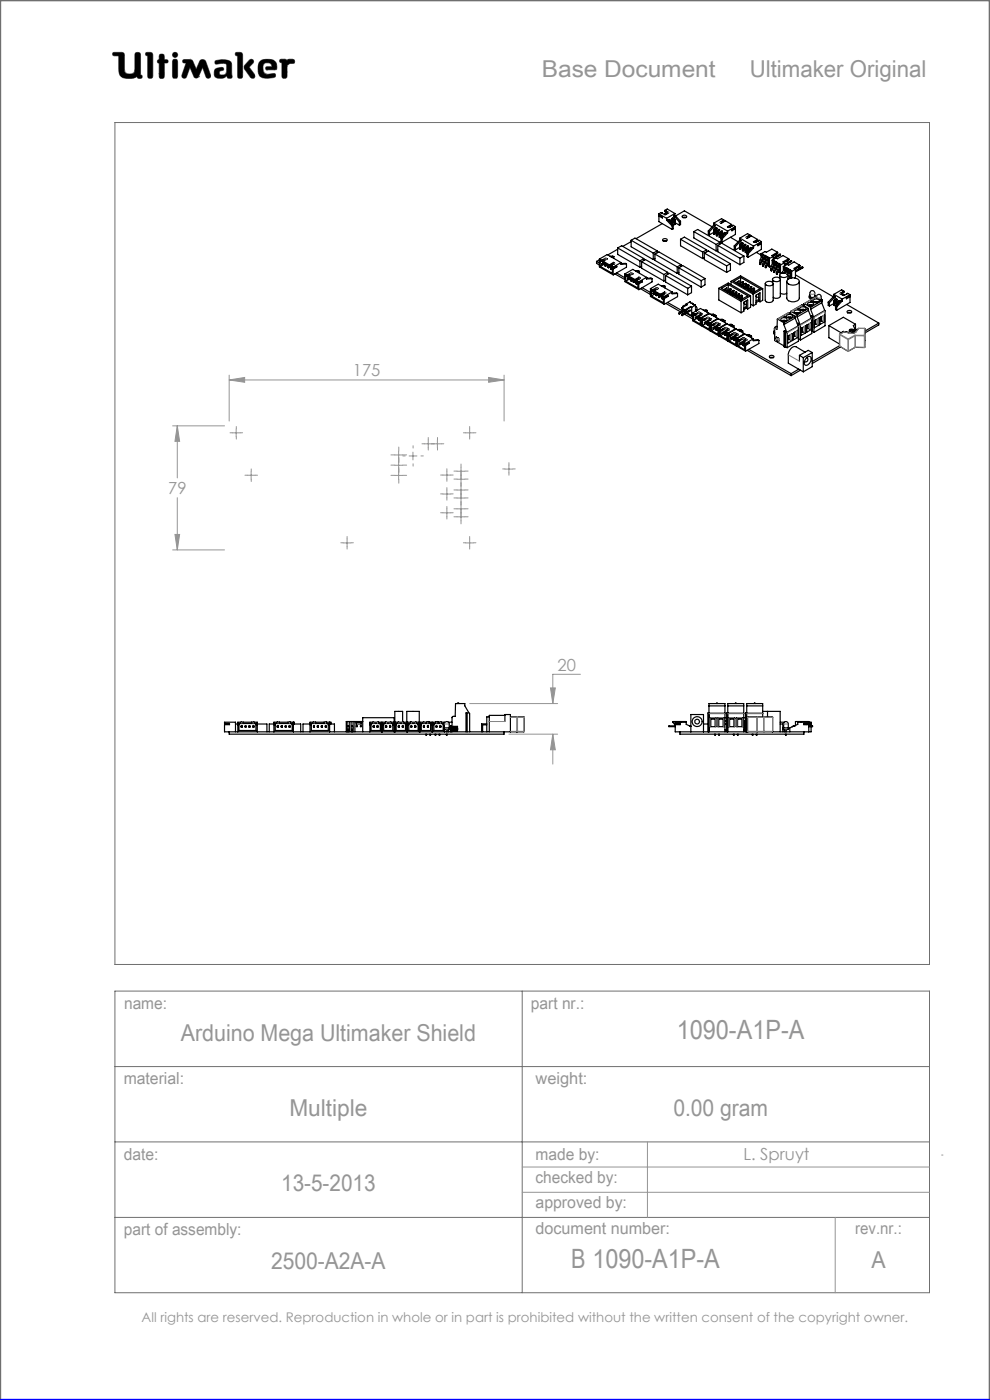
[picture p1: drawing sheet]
<svg xmlns="http://www.w3.org/2000/svg" width="210mm" height="297mm" viewBox="0 0 210 297" stroke-linecap="round" stroke-linejoin="round" font-family="sans-serif">
<defs><g id="words">
<g font-size="5.6" fill="#959595">
<text x="143.6" y="220.3">1090-A1P-A</text>
<text x="121.1" y="269.1">B 1090-A1P-A</text>
</g>
<g font-size="4.9" fill="#959595">
<text x="114.9" y="16.3">Base Document</text>
<text x="159" y="16.3">Ultimaker Original</text>
<text x="38.3" y="220.9">Arduino Mega Ultimaker Shield</text>
<text x="61.4" y="236.7">Multiple</text>
<text x="142.8" y="236.7">0.00 gram</text>
<text x="59.6" y="252.7">13-5-2013</text>
<text x="57.5" y="269.3">2500-A2A-A</text>
<text x="184.9" y="269.1">A</text>
</g>
<g font-size="3.5" fill="#959595">
<text x="74.9" y="79.8">175</text>
<text x="35.7" y="104.8">79</text>
<text x="118.3" y="142.3">20</text>
<text x="26.3" y="214.1">name:</text>
<text x="112.6" y="214">part nr.:</text>
<text x="26.2" y="229.9">material:</text>
<text x="113.6" y="229.9">weight:</text>
<text x="26.3" y="246">date:</text>
<text x="113.6" y="246">made by:</text>
<text x="113.6" y="251.1">checked by:</text>
<text x="157.7" y="246.2">L. Spruyt</text>
<text x="113.6" y="256.3">approved by:</text>
<text x="26.3" y="262">part of assembly:</text>
<text x="113.6" y="261.8">document number:</text>
<text x="181.4" y="261.9">rev.nr.:</text>
</g>
<text font-size="2.8" fill="#959595" x="30" y="280.4">All rights are reserved. Reproduction in whole or in part is prohibited without the written consent of the copyright owner.</text>
</g></defs>
<g fill="none" stroke="#6f6f6f" stroke-width=".21">
<path d="M24 11.1h1.9l.4 .3 .2 3.9a1.51 1.51 0 0 0 2 0l.2-4a.77 .77 0 0 1 1 0l.1 4.6 .3 .1a.39 .39 0 0 1-.3 .6l-.6-.1-.1-.3a3.8 3.8 0 0 1-3 .3l-.6-.5-.2-.6-.1-3.6h-1a.39 .39 0 0 1-.3-.2 .39 .39 0 0 1 .1-.5zM31 11.1l1.2 .1 .2 .4-.1 4.8a.6 .6 0 0 1-.6 .2 .6 .6 0 0 1-.4-.5v-4.3l-.4-.1zM33.8 12.7v-1.1a.6 .6 0 0 1 .7-.1 .6 .6 0 0 1 .4 .5v.7h.6a.37 .37 0 0 1 0 .6l-.6 .1-.1 3.1a.6 .6 0 0 1-.6 .1 .6 .6 0 0 1-.4-.5v-2.7M33.8 12.7h.1M33.8 13.4h.1M33.8 15.7h.1M33.8 12.7h-.3l-.1 .3v.2l.4 .2M36.7 11.3l.4-.2 .4 .2 .2 .3-.2 .4-.4 .2-.4-.2-.1-.4zM36.8 12.6h.7l.2 .5v3l-.2 .5h-.7l-.2-.5v-3zM38.9 12.7l1.4-.1 .4 .2 .9 1.9 .7-1.6a.73 .73 0 0 1 .7-.5 .73 .73 0 0 1 .7 .5l1 2.8-.1 .5a.53 .53 0 0 1-.5 .2 .53 .53 0 0 1-.4-.3l-.7-2-1 2.1-.4 .2-.4-.2-.9-2.1-.7 2a.54 .54 0 0 1-.5 .3 .54 .54 0 0 1-.5-.2v-.5l.9-2.5-.7-.2zM42.1 16.3h.1M45.6 12.9a3.7 3.7 0 0 1 3.4 .3l.1 .5 .1 2.7a.64 .64 0 0 1-1-.2l-.1-.1a1.93 1.93 0 0 1-2.5 .2 1.32 1.32 0 0 1 .4-1.8l1-.2 .3 .1 .1 .2v.3a.73 .73 0 0 0-.9 .8 .98 .98 0 0 0 1.4 0l.2-.6-.1-1.5a2.59 2.59 0 0 0-2 0l-.4-.2z"/>
<path d="M50 11.1l1.3 .1 .2 .4-.1 4.8a.57 .57 0 0 1-.6 .2 .57 .57 0 0 1-.4-.5v-4.3l-.4-.1zM52.9 12.8l.4-.2 .4 .1 .1 .4-1 1.1 1.2 1.6 .1 .5-.2 .3h-.4a5.9 5.9 0 0 1-1.7-2.2l.1-.6zM55 13.3a2.62 2.62 0 0 1 3.5-.1l.2 1.1-.1 .5h-2l-.2-.1v-.5l1.3-.1-.2-.5a1.24 1.24 0 0 0-1.6 .1l-.1 1.1 .2 .6 .8 .4 1.5-.2 .1 .1v.6a3.8 3.8 0 0 1-3.3-.1 3.2 3.2 0 0 1-.1-2.9zM56.6 14.8h.1M59.4 12.6h1.2l.3 .3a1.21 1.21 0 0 1 1.5-.2v.7l-.9 .1-.6 .4-.1 2.5a.6 .6 0 0 1-.6 .2 .6 .6 0 0 1-.4-.5v-2.8l-.5-.2zM24.4 26h172.8v178.6h-172.8zM24.4 210.3h172.8v63.9h-172.8zM110.8 210.3v63.9M24.4 226.3h172.8M24.4 242.2h172.8M24.4 258.3h172.8"/>
</g>
<path d="M0 297v-297h210v297" fill="none" stroke="#6f6f6f" stroke-width=".5"/>
<g fill="none" stroke="#959595" stroke-width=".21">
<path d="M48.6 79.6v9.7M106.9 79.6v9.7M36.6 90.3h11M37.6 90.3l.5 3.3h-1zM37.6 90.3v11.1M48.6 80.6h58.3M48.6 80.6l3.3-.5v1zM49.3 91.8h1.6M50.1 91v1.7M83.7 98.7h1.7M83.7 96.5h1.7M84.6 95.7v1.7"/>
<path d="M84.6 97.9v1.6M86.8 96.7h1.6M87.6 95.9v1.7M90 94.2h1.7M90.8 93.3v1.7M92 94.2h1.6M92.8 93.3v1.7M94.8 100v1.6M96.9 100h1.7M97.8 99.1v3.4M98.8 91.8h1.6M99.6 91v1.7"/>
<path d="M103.6 80.1l3.3 .5-3.3 .5zM107.1 99.5h1.7M108 98.7v1.6M36.6 116.7h11M37.1 113.4h1l-.5 3.3zM37.6 105.6v11.1M52.5 100.8h1.6M53.3 100v1.7M72.8 115.2h1.6M73.6 114.3v1.7M83.7 100.9h1.7M84.6 100v1.7"/>
<path d="M93.9 108.8h1.7M93.9 100.8h1.7M93.9 104.8h1.7M94.8 104v1.6M94.8 107.9v1.7M96.9 104h1.7M96.9 105.7h1.7M96.9 101.7h1.7M96.9 107.9h1.7M96.9 109.6h1.7M97.8 103.1v3.4M97.8 107.1v3.4"/>
<path d="M98.8 115.2h1.6M99.6 114.3v1.7M99.6 149.3h18.7M107.9 155.7h10.4M116.8 145.9h1l-.5 3.4zM117.3 155.7l.5 3.4h-1zM117.3 155.7v6.4M123.1 143h-5.8v6.3M110.8 247.6h86.4M110.8 252.9h86.4M137.3 242.2v16.1M177.2 258.3v15.9"/>
<path d="M199.7 245h.3"/>
</g>
<path d="M0 297h210" fill="none" stroke="#00f" stroke-width=".5"/>
<path d="M45.7 12.9l-.1 .5 .2 .2 1.2-.2 .9 .1 .2 .3-.1 1.4a.84 .84 0 0 1-.6 .7 .84 .84 0 0 1-.9-.3l.1-.4 .4-.2a.36 .36 0 0 0 .4-.4 .36 .36 0 0 0-.4-.3 1.23 1.23 0 0 0-1.6 1 1.07 1.07 0 0 0 .3 1.1 1.07 1.07 0 0 0 1.1 .2h.6l.3-.2a.28 .28 0 0 1 .4-.3 .28 .28 0 0 1 .2 .4 .57 .57 0 0 0 .6 .2 .57 .57 0 0 0 .3-.6l-.1-2.4a1.23 1.23 0 0 0-1.5-1zM50 11.1v.6l.4 .1v4.6l.3 .2h.5l.3-.3v-4.8l-.4-.4zM53 12.7l-1.2 1.3v.5l1.4 2 .6 .1 .2-.2v-.6l-1.2-1.6 1-.9v-.4l-.4-.3zM55.2 12.9a2.9 2.9 0 0 0 .1 3.4l.5 .2 1 .1 1.4-.2 .3-.2-.1-.5-.2-.1-1.4 .2-.6-.2-.3-.4-.1-.5a.99 .99 0 0 1 .7-1.3 .99 .99 0 0 1 1.2 .7l-1.2 .1-.2 .4 .3 .2h1.5a.51 .51 0 0 0 .6-.1 .51 .51 0 0 0 0-.6 1.62 1.62 0 0 0-2-1.5l-1.1 .1zM59.4 12.6l-.1 .6 .5 .1v3l.2 .3h.6l.3-.4v-2.3l.6-.4 .9-.1 .1-.5-.3-.3h-1l-.3 .3-.4-.3zM36.7 12.7l-.1 .3v3.4l.2 .2h.7l.2-.3v-3.4l-.2-.3zM36.6 11.6a.56 .56 0 0 0 1.1 0 .56 .56 0 0 0-1.1 0zM33.8 11.6v1.1l-.4 .2v.4l.4 .1v2.9l.2 .3h.5l.4-.4v-2.8l.7-.1 .1-.4-.3-.2h-.5v-.8l-.2-.4h-.6zM31 11.1l-.1 .6 .4 .1v4.5l.3 .3h.5l.3-.5v-4.7l-.4-.3zM38.8 12.7v.5l.7 .2-.9 2.5 .1 .6 .5 .1 .3-.2 .8-2.1 .9 2.1 .3 .2h.3l.3-.2 .9-2.1 .7 2.1 .6 .2 .4-.2v-.5l-1-2.8-.3-.4h-.7l-.3 .2-.8 1.8-.9-1.9-.4-.2zM24 11.2v.6h1.2v2.7a1.76 1.76 0 0 0 2.2 2.1h.9l.8-.4 .3 .4h.6l.2-.2-.1-.4-.3-.1v-4.4l-.4-.4h-.5l-.3 .4v3.4a.81 .81 0 0 1-1.1 .8h-.1a.86 .86 0 0 1-1-1.1l-.1-3.3-.4-.2z" fill-rule="evenodd" fill="#000"/>
<g fill="none" stroke="#959595" stroke-width=".21" stroke-dasharray="15.2 1.3 1.3 1.3">
<path d="M49.3 91.8h-.5M50.1 91v-.5M50.1 92.6v.5M51 91.8h.5M53.3 100v-.5M83.8 98.7h-.9M83.8 96.5h-.9M84.6 97.8v-.8M84.6 99.5v.8M84.6 95.7v-.9M84.6 97.3v.9M85.4 98.7h.9"/>
<path d="M85.4 96.5h.9M86 96.7h-.5M87.6 95.1v-.5M87.6 98.4v.5M89.3 96.7h.5M90 94.1h-.5M90.8 93.3v-.5M90.8 95v.5M91.7 94.1h.5M92 94.1h-.5M92.8 93.3v-.5M92.8 95v.5"/>
<path d="M93.6 94.1h.5M94.8 99.9v-.5M97 99.9h-.7M97.8 99.1v-.7M98.6 99.9h.7M98.8 91.8h-.5M99.6 91v-.5M99.6 92.6v.5M100.5 91.8h.5M107.1 99.5h-.5M108 98.6v-.5M108.8 99.5h.5"/>
<path d="M52.5 100.8h-.5M53.3 101.6v.5M54.1 100.8h.5M72.8 115.1h-.5M73.6 114.3v-.5M73.6 116v.5M74.5 115.1h.5M83.8 100.8h-.9M84.6 100v-.8M84.6 101.7v.8M85.4 100.8h.9M94 108.8h-.5"/>
<path d="M94 100.8h-.5M94 104.8h-.5M94.8 107.9v-.5M94.8 109.6v.5M94.8 101.6v.5M94.8 103.9v-.5M94.8 105.6v.5M95.6 108.8h.5M95.6 100.8h.5M95.6 104.8h.5M97 103.9h-.7M97 105.6h-.7"/>
<path d="M97 101.6h-.7M97 107.9h-.7M97 109.6h-.7M97.8 103.1v-.7M97.8 104.8v.6M97.8 104.8v-.7M97.8 106.5v.6M97.8 100.8v.6M97.8 100.8v-.7M97.8 102.5v.6M97.8 107.1v-.7M97.8 108.8v.6"/>
<path d="M97.8 108.8v-.7M97.8 110.5v.6M98.6 103.9h.7M98.6 105.6h.7M98.6 101.6h.7M98.6 107.9h.7M98.6 109.6h.7M98.8 115.1h-.5M99.6 114.3v-.5M99.6 116v.5M100.5 115.1h.5M108 100.3v.5"/>
</g>
<path d="M116.8 145.9h1l-.5 3.4zM117.3 155.7l.5 3.4h-1zM48.6 80.6l3.3-.5v1zM103.6 80.1l3.3 .5-3.3 .5zM37.6 90.3l.5 3.3h-1zM37.1 113.4h1l-.5 3.3z" fill="#959595"/>
<g fill="none" stroke="#000" stroke-width=".25">
<path d="M126.5 55.5v.4l.6 .3M126.5 55.5l.6 .3M127.1 55.4v1.2l3 1.7M127.1 55l1.7-1 2.9 1.7M127.1 55.1l-.6 .4M127.1 55l.5 .2M127.1 55v.2M127.1 55.4l.2 .1M127.1 55.2l.5 .3M127.3 55.5v1M127.3 56.5l2.6 1.5v-1l.2 .1M127.3 55.3l-.2 .1"/>
<path d="M127.5 55.4l-.2 .1M127.6 55.2v.3M127.7 55.2l.7-.4 .4 .1-.8 .5M127.7 55.2h-.1M127.7 55.2v.2M127.7 55.4l-.1 .1M127.7 56h.1M127.7 56l.1 .1M127.7 55.9l.1 .2M127.7 55.9h.2M127.7 56l.2 .1M127.8 56.1h.1"/>
<path d="M127.8 55.2v.2h-.1M127.9 55.9v.2M127.9 55.9l-.1 .1M128 55.4l1.3 .8M128 55.4v.3l1.3 .7M128 55.7l-.3 .2M128.2 55.8l-.3 .1M128.3 55.9l-.4 .2M128.3 56.4h.1M128.3 56.4h.2M128.3 56.2l.2 .1M128.3 56.3h.1"/>
<path d="M128.3 56.2v.2M128.4 56.4h.1M128.4 56.3v.1M128.4 55.9l-1.1 .6M128.5 56.3h-.1M128.5 56.3v.1M128.6 56.1l-.3 .1M128.7 55h-.3l-.6 .3M128.8 56.1l-.3 .2M128.9 56.2l-.4 .2M128.9 56.7h.1M128.9 56.7l.2 .1"/>
<path d="M128.9 56.5v.2M128.9 56.5l.2 .1M129 56.7l.1 .1M129 56.7h.1M129.1 56.6l.5-.3v.3l.5 .3M129.1 56.6v.2M129.1 56.6l-.1 .1M129.2 56.4l-.3 .1M129.3 56.2v.2M129.4 54.4h.8M129.5 57h.1M129.5 56.9v.1"/>
<path d="M129.5 56.9l.1 .1M129.5 57l.1 .1M129.6 57.1h.1M129.6 57v.1M129.6 56.5l-.5 .3M129.6 57h.1M129.8 56.7l-.3 .2M130 56.8l-.4 .2M130.1 56.7v.2M130.1 57.1v1.2M130.1 55.7l.3 .2-.8 .4 .5 .4M130.1 55.7l-.8 .5"/>
<path d="M130.1 55.7v.2M130.1 55.9l-.8 .5M130.1 55.9l.2 .1M130.2 54.4l-.6 .1M130.2 54.4v.4M130.2 55.9l-.5 .4M130.4 58.1l2.2 1.2M130.6 56.5h.1M130.6 56.5l-1 .6M130.6 56.5l.2 .2M130.8 57.9l1.8 1M130.8 56.7v-.3l-.7 .5"/>
<path d="M130.8 56.7l-.7 .4M131 52.6l.9-.5 4.7 2.8M131 52.6v1.4l4.7 2.7M131 52.9l-2.1 1.2M131 52.6l4.7 2.7M131.7 55.7l-1.6 1M131.7 55.7v.4l1.2-.1M131.7 55.9l1.2 .1M131.7 55.7h.1M131.8 55.7l-.1 .1M131.8 55.7v.2M132.6 58.5v1.3l2.9 1.7"/>
<path d="M132.6 58.1v.2l.4 .3M132.6 58.1l.5 .2M132.6 58.1l1.6-1 2.9 1.7M132.6 58.5l.2 .1M132.8 58.6v1.1M132.8 59.7l2.5 1.4v-1M132.8 58.4l-.2 .1M132.9 56v.7l-2.8 1.6M132.9 58.5l-.1 .1M133.1 58.3l.7-.4 .5 .2-.9 .5M133.1 58.3l-.1 .3M133.2 59.2h.1"/>
<path d="M133.2 59.1h.1M133.2 59v.2M133.2 59l.1 .1M133.2 59.1v.1M133.2 58.3v.2l-.2 .1M133.3 59.1v.1M133.3 59.1h-.1M133.4 58.6l1.3 .7M133.4 58.6v.2l1.3 .7M133.5 58.8l-.3 .2M133.6 58.9l-.3 .2M133.7 59.5h.1"/>
<path d="M133.7 59.4l.1 .1M133.7 59.3v.2M133.7 59.3l.2 .1M133.7 59.5l.2 .1M133.7 59l-.4 .2M133.8 59l-1 .7M133.8 59.5l.1 .1M133.8 59.5h.1M133.9 51v1.3l4.7 2.8M133.9 51l4.7 2.7M133.9 51l.8-.5 4.7 2.7M133.9 51.3l-1.8 1"/>
<path d="M133.9 59.4v.2M133.9 59.4l-.1 .1M134.1 58.2h.1M134.1 58.2l-.3-.1-.6 .4M134.1 59.2l-.4 .1M134.2 59.3l-.3 .1M134.3 59.8h.1M134.3 59.8l.1 .1M134.3 59.7v.1M134.3 59.7l.2 .1M134.3 59.8l.2 .1M134.3 59.3l-.4 .3"/>
<path d="M134.4 59.9h.1M134.5 59.8l-.1 .1M134.5 59.8v.1M134.7 59.5l-.4 .2M134.7 59.3v.2M134.8 57.5l.6-.1 .2 .2M135 59.5v.2l.5 .3M135 59.5l.5 .3M135 59.6l-.5 .3M135 59.5l-.5 .3M135.1 59.5h-.1M135.2 59.9l-.3 .1"/>
<path d="M135.4 59.9l-.3 .2M135.5 59.8v.2M135.5 58.8l.3 .2-.7 .5M135.5 58.8l-.8 .5M135.5 58.8v.2M135.5 59l-.8 .5M135.5 59l.2 .1M135.6 59.1l-.5 .3M135.6 57.6h-.6M135.6 57.6v.4M135.7 55.3v1.4M136.1 59.7h.1"/>
<path d="M136.1 59.7l-.8 .4M136.1 59.7l.1 .1M136.1 55.5l.8-.4 4.7 2.7M136.1 55.5l4.7 2.7M136.1 55.5v1.4l4.7 2.7M136.1 56.5l-.4 .2M136.2 59.8v-.3l-.7 .5M136.2 59.8l-.7 .4M136.6 54.9l-.9 .4M136.6 54.9v.4M137.1 58.8l-1.6 1M137.1 58.8v.4l1.2-.1"/>
<path d="M137.1 59.1l1-.1 .2 .1M137.1 58.8l.1 .1M137.2 58.9h-.1M137.2 58.9v.2M138.3 59.1v.7l-2.8 1.7M138.6 53.7v1.4M138.9 54.9l-.3 .2M138.9 53.9l.9-.5 4.7 2.8M138.9 53.9l4.8 2.7M138.9 53.9v1.3l4.8 2.8M139.4 53.2l-.8 .5M139.4 53.2v.4"/>
<path d="M139.8 45.8l.7 .4v-.2M139.8 45.4v.2l.7 .4M139.8 45.8v1.2l2.8 1.7M139.8 45.4l1.6 .9M139.8 45.8l.1-.1 .6 .3M140.4 46h.1M140.4 45.2l-.2-.1-.4 .3M140.4 45.2h.1M140.5 47.4l-5.6 3.2M140.7 50.7a.49 .49 0 0 1 .5-.1 .49 .49 0 0 1 .3 .4 .49 .49 0 0 1-.5 .2 .49 .49 0 0 1-.4-.4zM140.7 51.1h.7M140.8 58.2v1.4"/>
<path d="M141 45.4v.1M141 45.4l.1 .1M141 44.6l.3 .1M141 44.6l.1 .3h.2M141 44.6l.5-.3 1.7 1M141 44.8h.1M141.2 58.5v1.3l4.7 2.7M141.2 58.5l4.7 2.7M141.2 58.5l.8-.5 4.7 2.7M141.2 59.4l-.4 .2M141.3 44.7l.6 .5-.7 .3-.8-.3M141.3 44.7v.2"/>
<path d="M141.3 44.9l.4 .3M141.3 45v.5l-.3-.1M141.4 46.3v.4M141.4 46.7l1.2 1.3M141.4 46.7l.2-.1 1.2 1.2M141.6 57.8l-.8 .4M141.6 57.8v.4M141.9 46.7v.1l.4 .3v.2M141.9 46.7l.2-.1 .5 .3M141.9 46.7l.6 .3M142.5 47v.5M142.5 46.4l.4 .3v.9l.2 .1"/>
<path d="M142.5 46.4l.2-.2 .5 .4M142.5 46.4l.6 .3M142.6 48v.7M142.6 46.9l-.1 .1M142.6 46.9v.8M142.8 47.8l-.2 .2M142.8 47.8v.7l-.2 .2M142.9 47.1h.1M142.9 45.8v.6M142.9 47.1l-.3 .2M142.9 45.8l1.2 1.3M143.1 46.7v1"/>
<path d="M143.2 45.3l-1.8 1M143.2 45.3v.4M143.2 45.7l-.3 .1M143.2 45.7l1.2 1.3M143.2 46.6v1l-.1 .1M143.2 47.3l.9 .5M143.2 46.6l-.1 .1M143.3 45.8l1.9-1.1 5.9 3.4M143.7 56.6v1.4M144 56.8v1.4l4.7 2.7M144 57.8l-.3 .2M144 56.8l4.7 2.7"/>
<path d="M144 56.8l.8-.5 4.7 2.8M144.1 47.1v.7M144.4 47l-.3 .1M144.4 47v.7l-.3 .1M144.4 50.8v1.3l4.6 2.8M144.4 50.8l.8-.5 4.7 2.7M144.4 50.8l4.6 2.7M144.5 56.2l-.8 .4M144.5 56.2v.3M144.8 45.8a.4 .4 0 0 1 .6-.2 .4 .4 0 0 1 .1 .5 .45 .45 0 0 1-.5 .1 .45 .45 0 0 1-.3-.4zM144.8 46.1h.7M147.2 49.1v1.4l4.7 2.7"/>
<path d="M147.2 49.1l.8-.4 4.7 2.7M147.2 49.1l4.7 2.8M148.7 59.5v1.4M149 53.5v1.4M149.4 54.6l-.4 .3M149.4 53.7l.8-.5 4.7 2.7M149.4 53.7l4.7 2.7M149.4 53.7v1.4l4.7 2.7M149.5 59.1l-.8 .4M149.5 59.1v1.3l-.8 .5M149.9 53l-.9 .5M149.9 53v.4"/>
<path d="M150.2 49l.3 .1M150.2 49v.7l.3 .1M150.5 49.1v.7M151.4 48.6v1l.1 .1M151.4 49.3l-.9 .5M151.4 48.6l.1 .1M151.4 47.3v.4M151.4 47.3l2.9 1.7M151.4 47.7l.3 .2M151.4 47.7l-1.2 1.3M151.5 48.7v1M151.7 49.1h.1"/>
<path d="M151.7 49.1l.2 .2M151.7 47.9v.6M151.7 47.9l-1.2 1.2M151.9 51.9v1.3M151.9 49v.9l.2 .2M151.9 49l.2 .1M152.1 48.4l-.4 .4v.8l-.2 .1M152.1 49.1v1M152.1 48.4l-.2-.1-.5 .3M152.1 48.4l-.6 .3M152.2 49.5l.3 .1M152.3 52.1v1.3l4.7 2.8"/>
<path d="M152.3 53l-.4 .2M152.3 52.1l4.7 2.7M152.3 52.1l.8-.5 4.7 2.7M152.5 49.3l.2 .1M152.5 49.3v1l.2 .1M152.6 48.7v.2l-.4 .2v.8l-.1 .2M152.6 48.7l-.1-.1-.6 .4M152.6 48.7l-.5 .4M152.7 49.4v1M152.7 51.4l-.8 .5M152.7 51.4v.4M152.8 49.8l.3 .2"/>
<path d="M152.8 47.2l.2 .2 .9-.6 1.3 .8M152.9 50.5l.3 .2M152.9 50.5v.7l.3 .2M153.1 49.6v.7M153.1 49.6l.2 .1M153.2 50.7v.7M153.2 47.1v.1M153.2 49.1v.1l-.4 .3v.8l-.1 .1M153.2 49.1l-.1-.1-.6 .3M153.2 49.1l-.5 .3M153.3 49.7v.5M153.4 46.8l-.6 .3v.1"/>
<path d="M153.4 46.8v.2M153.4 47l-.5 .3M153.5 46.7l-.1 .1M153.5 46.7v.3h-.1M153.5 46.9h.1M153.5 46.7l-.4-.3-1.7 .9M153.8 49.4l-.4 .4v.2M153.8 49.4l-.1-.1-.6 .3M153.8 49.4l-.5 .3M154.1 56.4v1.4M154.3 49v.4M154.3 49.4l-1.1 1.3"/>
<path d="M154.3 49.4l-.2-.1-1.2 1.2M154.7 48.1l.1 .1M154.8 48.2h.1M154.8 48.2l-.2 .1M154.9 55.9v1.4l-.8 .5M154.9 50.3l1.7 1M154.9 55.9l-.8 .5M155.1 59.7v.7M155.1 59.7l4.7 2.7M155.1 59.7l2-1.2 4.7 2.7M155.2 47.6l-.9 .5 .5 .1M155.2 47.6v.2l-.7 .4"/>
<path d="M155.3 47.9h.1M155.4 48.6h.1M155.6 59.7l1.5-.9 4.1 2.4-1.4 .9zM155.8 52.2v.7l.2 .1M155.8 52.2l.2 .1M156 48.1l-.5-.3-.7 .4M156 48.5l-.7 .5v-.3M156 48.1v.2l-.7 .4M156 48.5v1.2l-2.8 1.7M156 52.3v.7M156 48.1l-1.7 .9M156 48.5l-.2-.1-.5 .3"/>
<path d="M156.1 60l.7-.4v.7M156.5 59.7v.5M156.9 51.8l.1 .1M156.9 51.8v1l.1 .1M156.9 52.5l-.9 .5M157 50.5v.4M157 54.8v1.4M157 50.5l2.8 1.7M157 50.9l.2 .1M157 50.9l-1.2 1.3M157 51.9v1M157.1 58.8v1.7"/>
<path d="M157.2 52.3h.1M157.2 51v.6M157.2 52.3l.3 .2M157.2 51l-1.2 1.3M157.4 59.8v.9M157.4 59.8l.2 .1M157.4 59.8h.3M157.5 52.1l.1 .1M157.5 52.1v1.1h.1M157.6 59.9v.5M157.6 51.6v.1l-.4 .3v.8l-.2 .1M157.6 51.6l-.2-.1-.5 .3"/>
<path d="M157.6 51.6l-.6 .3M157.6 52.2v1M157.7 59.8v1.1M157.7 59.8l-.1 .1M157.8 52.7l.2 .1M157.8 54.3v1.4l-.8 .5M157.8 54.3l-.8 .5M158 52.5v1l.2 .1M158 52.5l.2 .1M158.2 51.9l-.4 .4v.9h-.2M158.2 52.6v1M158.2 51.9l-.2-.1-.5 .3"/>
<path d="M158.2 51.9l-.6 .3M158.3 50.4l.2 .1 .9-.4 1.3 .7M158.3 53l.3 .2M158.4 53.7l.3 .2M158.4 53.7v.7l.3 .2M158.6 52.8l.2 .1M158.6 52.8v.7M158.7 53.9v.7M158.8 52.2v.2l-.5 .3v.8l-.1 .1M158.8 52.2h-.2l-.6 .3M158.8 52.2l-.6 .4M158.8 50.2v.2"/>
<path d="M158.8 52.9v.5M158.9 49.9l-.6 .4v.1M158.9 49.9v.3M158.9 50.2l-.5 .2M159 50.1l-.1 .1M159 49.9v.2M159.1 49.8l-.2 .1M159.1 49.8l-.1 .3M159.1 49.8l-.5-.2-1.6 .9M159.3 52.6l-.4 .4v.2M159.3 52.6l-.1-.1-.6 .3M159.3 52.6l-.5 .3"/>
<path d="M159.8 52.2v.4M159.8 52.6l-1.1 1.3M159.8 52.6l-.2-.1-1.2 1.2M160 51.4h.3M160.2 51.3l.1 .1M160.3 51.4h.1M160.4 53.5l1 .6M160.7 50.8l-.9 .5 .2 .1M160.7 50.8v.2l-.7 .4M160.8 51v.1M160.9 51.1l.1-.1 .5 .3M160.9 51.1l-.7 .3"/>
<path d="M160.9 51.8h.1M161.4 54.9l-.3 .4 .2 .8M161.4 53.8l.2 .1M161.4 53.8v1.1M161.4 55.2v.4l.2 .1M161.5 51.3v.2l-.7 .4M161.5 51.7v1.2l-2.8 1.7M161.5 51.3l-1.7 .9M161.5 51.7l-.7 .4v-.2M161.5 51.7l-.2-.1-.5 .3M161.6 55.1l-.2 .1v.9h-.1M161.6 53.9v.9"/>
<path d="M161.6 55v.7M161.7 55.6l-.1 .1M161.7 53.8l.3 .2-.1 .1M161.7 53.8l-.1 .1M161.7 53.8v.9M161.7 55v.6M161.7 55.6h.1M161.8 54.6l-.4 .3M161.9 54.7l-.4 .3-.2 .3v.8M161.9 54.1l.3 .2M161.9 54.9l-.3 .2M161.9 54.1v1.2"/>
<path d="M162 55.9l.2 .1M162.2 54.3v.8M162.2 55.4v.6M162.3 54.2l.3 .2h-.1M162.3 54.2l-.1 .1M162.3 54.2v.8M162.3 55.3v.6M162.3 55.9v.1M162.3 55.9l-.1 .1M162.4 55l-.7 .6 .2 .8M162.5 55.1l-.6 .5v.8M162.5 55.2l-.5 .3-.1 .9"/>
<path d="M162.5 59.9a1.03 1.03 0 0 1 1.5 .2 .91 .91 0 0 1-.8 .5 .91 .91 0 0 1-.9-.5zM162.5 54.4l.3 .2M162.5 54.4v1.3M162.6 56.3l.2 .1M162.7 55.7l-.1 .2-.1 .9M162.8 54.6v.9M162.8 55.7v.7M162.9 54.5l.3 .2-.1 .1M162.9 54.5l-.1 .1M162.9 54.5v.9M162.9 55.7v.6M162.9 56.3l.2 .1"/>
<path d="M162.9 56.3l-.1 .1M163 55.3l-.4 .3-.3 .4v.7l.2 .1M163.1 55.4l-.6 .4v1M163.1 54.8v1.7l.1 .1M163.1 54.8l.1 .1M163.1 55.6l-.4 .1M163.2 54.9v1.7M163.6 56.4l-.4 .2M163.8 56.2l-.3 .4 .1 .9M163.8 55.2l.1 .1M163.8 55.2v1M163.8 56.5v.5h.1"/>
<path d="M163.9 59.3v.6M163.9 56.4l-.3 1.1M163.9 55.3v.8M163.9 56.4v.6M164 59a.92 .92 0 0 1 1.5 .4 .96 .96 0 0 1-1.6-.2zM164 54.4v.7M164 55.2v.9M164 56.3v.7M164 55.2l.4 .2-.1 .1M164 55.2l-.1 .1M164 57h.1M164 57h-.1"/>
<path d="M164 54.4l-.8 .5M164.1 56l-.3 .2M164.3 56.1l-.6 .5-.1 .9M164.3 55.5v1.2M164.3 55.5l.2 .1M164.3 56.2l-.4 .2M164.3 57.3l.2 .1M164.5 55.6v.9M164.5 56.8v.6M164.6 54l-.6 .4M164.6 55.6l.4 .1-.2 .1M164.6 55.6h-.1"/>
<path d="M164.6 55.6v.8M164.6 56.7v.6M164.6 57.3l.1 .1M164.6 57.3l-.1 .1M164.7 57.4l.1 .8M164.7 56.3l-.4 .3-.2 .3v.8l.1 .1M164.8 56.4l-.5 .5-.1 .9M164.8 56.6l-.5 .4-.1 .8M164.8 55.8l.3 .1M164.8 55.8v1.2M164.9 57.6l.2 .1M164.9 53.5v.2"/>
<path d="M164.9 53.6h.1M164.9 53.5l-1.2-.7-1.1 .7-.3-.1-.9 .4M164.9 53.5l-1.2 .7 .3 .2M164.9 53.7l-.2 .4-.2-.2-.6 .4M165 53.6l-.1 .1M165 53.6l-.2 .3M165.1 55.9v.9M165.1 57.1v.6M165.2 55.9l.3 .2h-.1M165.2 55.9h-.1M165.2 55.9v.9M165.2 57v.6"/>
<path d="M165.2 57.6l.2 .2M165.2 57.6l-.1 .1M165.3 56.7l-.4 .3-.2 .4M165.4 58.4v.6M165.4 56.8l-.6 .5v.9M165.4 56.9l-.4 .3-.1 .9-.1 .1M165.4 56.1v1.8l.2 .1M165.4 56.1l.2 .1M165.5 59.3v3.5a1 1 0 0 1-1.5 .3M165.6 58.1a1.07 1.07 0 0 1 1.5 .2 .9 .9 0 0 1-.9 .6 .9 .9 0 0 1-.8-.6zM165.6 54v.1l-1.6 .9M165.6 56.2v1.8"/>
<path d="M165.6 54l-1.6 .9M165.6 54l-.1-.1-1.5 .8M166 57.7l-.4 .3M166.2 57.6l-.3 .4M166.2 56.5l.1 .2M166.2 56.5v1.1M166.2 57.9h.1M166.3 56.7v.8M166.3 57.8v.1M166.4 56.6l.3 .2h-.1M166.4 56.6l-.1 .1M166.4 55.7v.7"/>
<path d="M166.4 56.6v.8M166.4 57.7v.2M166.4 55.7l-.8 .5M166.5 57.4l-.3 .2M166.6 57.5l-.6 .4M166.6 57.6l-.4 .3M166.6 56.8v1.2M166.6 56.8l.3 .2M166.9 59.7v3.5a1.52 1.52 0 0 0 2.6 0v-3.5M166.9 57v.8M166.9 55.3l-.6 .4M167 59.4a1.59 1.59 0 0 1 2.5 .3 1.59 1.59 0 0 1-2.4 .4l-.2-.2z"/>
<path d="M167 56.9l.3 .2h-.1M167 56.9l-.1 .1M167 56.9v.9M167 58v.2M167.1 58.4v.9M167.1 57.7l-.4 .3M167.2 57.8l-.4 .2M167.2 57.1v1.3M167.2 57.9l-.3 .2M167.2 57.1l.3 .2M167.3 55l-.3 .4-.2-.1-.6 .3M167.3 54.9v.2l-.2 .1"/>
<path d="M167.3 54.9l-1.2-.7-1.2 .7-.3-.2-.8 .5M167.3 54.9l-1.2 .7 .3 .1M167.5 58.5l-.2 .1v.6M167.5 57.3v.9M167.5 58.5v.6l-.2-.1M167.6 59h.1M167.6 57.3l.3 .1-.1 .1M167.6 57.3h-.1M167.6 57.3v.8M167.6 58.4v.6M167.6 59l-.1 .1M167.7 58.1l-.4 .1-.2 .4"/>
<path d="M167.8 58.1l-.5 .3-.2 .9M167.8 57.5l.1 .1M167.8 57.5v1.5M167.8 58.3l-.3 .2M167.9 55.3l-1.5 1M167.9 57.6v1.4M167.9 55.3l-1.5 .9M167.9 55.3h-.1l-1.4 .8M168.7 57.1v1.8l-.1 .1M168.7 57.1l-.8 .5M168.7 58.3l8.1 4.7M169.3 56.7l-.6 .4"/>
<path d="M169.6 56.3h.1M169.6 56.3l-1.1-.7-1.2 .7-.3-.2-.8 .4M169.6 56.3l-1.1 .6 .2 .2M169.6 56.3v.1M169.6 56.4l-.2 .4-.2-.1-.6 .3M169.7 56.3l-.1 .1M169.7 56.3l-.2 .3M170.3 56.7l-1.6 .9M170.3 56.7v.1l-1.6 .9M170.3 56.7l-.2-.1-1.4 .8M134.9 60.2h.1M134.9 60l.1 .2"/>
<path d="M134.9 60.1h.2M134.9 60l.2 .1M135 60.2l.1 .1M135.1 60.1v.2M135.3 60.1l.2 .1M135.3 60.1l-.2 .2M135.5 60.2v1.3M135.9 61.2l2.1 1.3M136.2 61l1.8 1.1M138 61.2l.5 .3M138 61.2v.3l.5 .2M138 61.7l.2 .1"/>
<path d="M138 61.2l1.6-.9 3 1.6M138 61.7v1.2l2.9 1.7M138.2 61.8v1M138.2 62.8l2.5 1.4v-1M138.2 61.6l-.2 .1M138.4 61.7l-.2 .1M138.5 61.5v.2M138.5 61.7h.1M138.5 61.5l.8-.5 .4 .2-.9 .5M138.5 61.5h.1M138.6 62.3h.1M138.6 62.1v.2"/>
<path d="M138.6 62.2v.1M138.6 62.3l.1 .1M138.6 62.1l.1 .1M138.7 61.4v.3h-.2M138.7 62.2v.2M138.7 62.2l-.1 .1M138.8 61.7l1.3 .7M138.8 61.7v.2l1.3 .7M138.9 61.9l-.3 .2M139 62.1l-.3 .1M139.2 62.6h.1M139.2 62.5v.1"/>
<path d="M139.2 62.5h.1M139.2 62.6l.1 .1M139.2 62.1l-.5 .3M139.2 62.2l-1 .6M139.3 62.5l-.1 .1M139.3 62.5v.2M139.5 61.3h-.3l-.5 .3M139.5 62.3l-.3 .2M139.6 62.4l-.3 .1M139.8 63h.1M139.8 62.8v.2M139.8 62.8l.1 .1"/>
<path d="M139.8 62.5l-.5 .2M139.9 62.9l.5-.3v.3l.5 .2M139.9 62.9v.1M139.9 62.9h-.1M140.1 62.6l-.3 .2M140.1 62.4v.2M140.2 60.6h.6l.2 .1M140.4 63.2v.1M140.4 63.1v.2M140.4 63.1l.1 .1M140.4 63.3l.1 .1M140.4 63.3v.1"/>
<path d="M140.4 63.3h.1M140.4 63.4h.1M140.4 62.8l-.5 .2M140.5 63.2v.2M140.5 63.2l-.1 .1M140.7 63l-.3 .1M140.7 63.2l.2 .2M140.7 63.2l-.2 .2M140.8 63.1l-.3 .1M140.9 62.9v.2M140.9 63.4v1.2M141 61.9l.2 .3-.8 .4 .5 .3"/>
<path d="M141 61.9v.3M141 61.9l-.9 .5M141 62.2l-.9 .4M141 62.2h.1M141 60.7v.4M141 60.7h-.5M141.1 62.2l-.6 .3M141.3 64.4l3.1 1.8M141.5 62.8h.1M141.5 62.8l.2 .1M141.5 62.8l-.8 .4M141.6 64.2l3.2 1.8"/>
<path d="M141.7 62.9v-.2l-.8 .4M141.7 62.9l-.8 .5M142.6 61.9v.4h1.1M142.6 62.2l.9-.1 .2 .2M142.6 61.9l-1.7 1M142.6 62h.1M142.6 62v.2M142.6 62v.1M143.7 62.3v.6l-2.8 1.7M144 66.4l.1 .1M144 66.4l.1 .2M144.1 66.5v.1"/>
<path d="M144.6 65.3l.7 .5M144.6 66.8h.1M144.6 66.8l.1 .2M144.6 65.3v.2M144.6 65.5l.7 .4M144.6 65.5l.9 .5M144.6 66.3l.4 .2M144.7 66.8v.2M145 66.1l.3 .2M145.1 65.8l-1.1 .6M145.2 65.9l-1.1 .6M145.2 66.7l1.7 1"/>
<path d="M145.3 65.9l.2 .1M145.3 65.8v.1M145.3 65.9l-1.2 .7M145.5 64.5v.3a.43 .43 0 0 0-.4 0 .43 .43 0 0 0-.2 .4M145.5 64.5l.3 .2-1.2 .6M145.5 66v.2M145.6 66.5l1.3 .7M145.7 66.4l1 .6M145.9 61.2v1.3M145.9 65.6l-.2 .1M146.4 65.8l-1.8 1M146.5 65.9l-1.8 1.1"/>
<path d="M146.5 65.8l-1.8 1M146.5 64.1l-.1 .1 .7 .2M146.5 65l.2 .2M146.5 65l-1.2 .8M146.5 64.1l-.1-.1-.9 .5M146.5 65l-1 1M146.5 64.1v.1M146.7 60.7l-.8 .5M146.7 60.7v1.4l-.8 .4M146.7 65.2v1.8M146.9 66.4l1.7-1 1.8 1.1M146.9 66.8v1.2l1.8 1.1"/>
<path d="M146.9 66.4l.5 .3M146.9 66.4v.2l.5 .3M146.9 66.8l.2 .2M146.9 66.8l-.2 .2M147.1 64.4l-.2 .1 .6 .2M147.1 64.4v.2M147.1 66.7l-.2 .1M147.1 67v.9M147.3 66.8l-.2 .2M147.4 66.7v.2M147.5 66.6l.7-.4 .8 .4-.7 .5M147.5 66.6l-.1 .1"/>
<path d="M147.5 66.6v.2M147.5 66.8l-.1 .1M147.5 67.4h.1M147.5 65.3l.2 .1v.6M147.5 65.2l.3 .1v.6M147.5 65.1l.2 .1M147.5 67.4l.1 .1M147.5 64.7v1.3M147.5 67.3v.1M147.5 67.3l.2 .1M147.5 67.4l.2 .2M147.5 64.7l-.8 .5"/>
<path d="M147.6 65.3v.7M147.6 67.5l.1 .1M147.6 66.6v.2h-.1M147.6 66.7l.6-.3 .7 .3M147.7 67.4l-.1 .1M147.7 67.4v.2M148.1 67.7l.1 .1M148.1 67.6v.2M148.1 67.6l.2 .1M148.1 67.8l.2 .1M148.1 67.8h.1M148.2 67.8l.1 .1"/>
<path d="M148.2 67.8h.1M148.2 67.1l.5 .3M148.2 67.1v.2l.5 .3M148.2 67.1h.1M148.2 67.3l-1.1 .6M148.2 67.2l-.5 .4M148.3 67.1h.1M148.3 67.7v.2M148.3 67.7l-.1 .1M148.3 67l-.6 .4M148.4 67.5l-.3 .1M148.5 67.7v1.1l-1.4-.9"/>
<path d="M148.5 67.7l.2 .1M148.5 67.7l-.2 .2M148.6 67.6l-.3 .1M148.6 66.6v.1M148.7 67.6h.1l-.3 .1M148.7 67.4v.2M148.7 67.8v1.3M148.7 66.6l-1.2 .7M148.8 67.5l1.7-1 1.8 1.1M148.8 67.9v1.2l1.8 1.1M148.8 67.5l.5 .3M148.8 67.9l.2 .1"/>
<path d="M148.8 67.5v.2l.5 .3M148.8 69l-.1 .1M148.8 66.7l-.5 .3M148.9 67.7l-.2 .1M149 68v1M149 67.8l-.2 .1M149.2 67.9l-.2 .1M149.2 65.8l.8 .1M149.3 67.8v.2M149.3 67.7l.8-.4 .8 .4v.1l-.8 .4 .5 .3M149.3 67.7v.1M149.3 67.7v.2"/>
<path d="M149.3 67.9v.1M149.4 68.5h.1M149.4 68.4l.2 .1M149.4 68.4v.1M149.4 68.5l.2 .1M149.4 68.5l.1 .1M149.5 68.5v.1M149.5 68.6h.1M149.5 67.7v.2h-.2M149.5 67.8l.6-.3 .7 .3M149.6 68.5v.1M149.6 68.5h-.1"/>
<path d="M150 65.9v.3M150 65.9h-.6M150 68.9l.2 .1M150 68.8l.1 .1M150 68.7v.2M150 68.7l.2 .1M150 68.9h.1M150.1 68.9l.1 .1M150.1 68.9h.1M150.1 68.2v.2M150.1 68.4l.5 .3M150.1 68.4l-1.1 .6"/>
<path d="M150.1 68.3l-.5 .3M150.2 68.8v.2M150.2 68.8l-.1 .1M150.3 68.5l-.3 .2M150.4 66.5v.1M150.4 66.5l-1.7 .9M150.4 66.5h.1M150.4 68.8v1l-1.4-.8M150.4 68.8l.2 .1M150.4 68.8l-.2 .2M150.5 68.6l-.3 .2M150.5 67.7v.1"/>
<path d="M150.6 68.7l.1-.1-.3 .2M150.6 68.5v.2M150.6 68.9v1.3M150.6 67.7l-1.2 .7M150.7 66.7l.6-.1 .3 .2M150.7 69v1.2l1.8 1.1M150.7 68.6l.5 .3M150.7 68.6v.2l.5 .3M150.7 68.6l1.7-1 1.7 1M150.7 69l.2 .1M150.7 70.1l-.1 .1M150.7 67.8l-1.1 .7"/>
<path d="M150.8 68.8l-.2 .1M150.9 69.1v1M150.9 68.9l-.2 .1M151.1 66.9l.6-.1 .2 .2M151.1 69l-.2 .1M151.2 68.9v.2M151.2 68.8l.7-.4 .9 .3v.2l-.8 .4M151.2 68.8v.1M151.2 68.8v.2M151.2 69v.1M151.3 69.6h.1M151.3 69.6l.1 .1"/>
<path d="M151.3 69.5v.1M151.3 69.5l.1 .1M151.4 69.6v.1M151.4 68.8v.2h-.2M151.4 68.9l.5-.3 .8 .3M151.4 69.6h.1M151.6 66.8h-.6M151.6 66.8h.1M151.9 67v.3M151.9 69.8v.2M151.9 70l.1 .1M151.9 69.8l.1 .1"/>
<path d="M151.9 67h-.6M151.9 70h.1M152 69.2v.3l.5 .3M152 69.5l-1.1 .6M152 69.4l-.6 .3M152 69.9v.2M152 69.3l.5 .3M152 69.9h-.1M152.2 69.6l-.3 .2M152.3 67.6v.1M152.3 67.6l-1.7 .9M152.3 67.6h.1"/>
<path d="M152.3 69.9l.2 .1M152.3 69.9v1l-1.4-.8M152.3 69.9l-.3 .2M152.3 69.7l-.3 .2M152.4 68.7v.2M152.5 61.2v2.4l4.7 2.8M152.5 69.6v.2M152.5 70v1.3M152.5 69.8l.1-.1-.3 .2M152.5 68.8l-1.2 .7M152.5 61.2l4.7 2.7M152.5 61.2l2-1.2 4.7 2.8"/>
<path d="M152.6 69.7v.2l.5 .3M152.6 70.1v1.2l1.8 1.1M152.6 70.1l.2 .1M152.6 69.7l.5 .2M152.6 69.7l1.6-1 1.8 1M152.6 71.2l-.1 .1M152.6 68.9l-1.2 .7M152.6 67.8h.8M152.7 69.9l-.2 .1M152.8 70.2v1M152.8 70l-.2 .1M153 67.9h.5l.3 .1"/>
<path d="M153 70.1l-.2 .1M153.1 69.9h.1M153.1 69.9v.3M153.1 69.9l.9-.4 .6 .3v.2l-.7 .4 .5 .3M153.1 69.9v.2M153.1 70.1v.1M153.2 70.7h.1M153.2 70.7l.2 .1M153.2 70.6v.1M153.2 70.6l.2 .1M153.2 70.7v.1M153.2 70.8h.2"/>
<path d="M153.3 69.8v.3h-.2M153.3 70l.5-.3 .8 .3M153.4 70.7v.1M153.4 70.7h-.2M153.4 67.8l-.6 .1M153.4 67.8v.1M153.5 61.5l.7-.4v.7M153.8 68v.4M153.8 70.9v.2M153.8 71h.1M153.8 70.9l.1 .1M153.8 71.1l.1 .1"/>
<path d="M153.8 71.1h.1M153.8 68l-.6 .1M153.8 71v.1M153.9 61.2v.5M153.9 70.6l-1.1 .6M153.9 70.5l-.5 .3M153.9 70.3v.3l.5 .3M153.9 71v.2M153.9 71h-.1M154.1 70.7l-.3 .2M154.1 68.6l-1.6 1M154.1 68.6v.2"/>
<path d="M154.1 68.6l.1 .1M154.1 68.7h.1M154.2 71v1l-1.4-.8M154.2 68.7v.1M154.2 71l.2 .1M154.2 71l-.3 .2M154.2 61.7v.2M154.2 69.8v.2M154.2 70.8l-.3 .2M154.2 61.7l.2 .1M154.2 61.7h.3M154.4 61.8v.1"/>
<path d="M154.4 70.7v.2M154.4 71.1v1.3M154.4 70.9l.1-.1-.3 .2M154.4 69.9l-1.2 .7M154.5 68.9l.6-.1 .2 .1M154.5 70.8l.4 .2M154.5 70.8l1.6-1 1.8 1M154.5 71.2v1.2l1.7 1M154.5 60.4v1.3M154.5 70.8v.2l.4 .2M154.5 71.2l.2 .1M154.5 72.3l-.1 .1"/>
<path d="M154.5 60.4l-1.5 .8 4.2 2.4M154.5 60.4l4.1 2.4-1.4 .8M154.5 61.7v.3M154.5 70l-1.1 .7M154.5 61.7l-.1 .1M154.6 71l-.2 .1M154.7 71.3v1M154.7 71.1l-.2 .1M154.8 61.3l.1 .1M154.8 61.3v.9M154.8 61.3h.3M154.8 69h.6l.3 .1"/>
<path d="M154.9 71.2l-.2 .1M154.9 61.4v.5M154.9 62.1v.2M154.9 71v.2M154.9 71.2h.1M154.9 61.9l-.1 .1 .1 .1M154.9 61.9l.2 .1-.2 .1M155 71l.8-.4 .8 .3-.8 .6M155 71h-.1M155 71v.2M155.1 71.8h.1M155.1 71.8l.1 .1"/>
<path d="M155.1 61.3v1.1M155.1 71.6v.2M155.1 71.6l.1 .1M155.1 71.8v.1M155.1 61.3l-.2 .1M155.1 71.9h.1M155.2 70.9v.3h-.2M155.2 71.1l.6-.3 .7 .3M155.2 71.7l-.1 .1M155.2 71.7v.2M155.3 68.9l-.6 .1M155.3 68.9v.1"/>
<path d="M155.4 61.7v.8M155.4 61.7h.3M155.4 61.7l.1 .1M155.5 61.8v.5M155.5 62.4v.2M155.5 62.3l.2 .1h-.2M155.5 62.3l-.1 .1h.1M155.7 61.7v1M155.7 69.1v.4M155.7 72v.2M155.7 72.1v.1M155.7 72l.1 .1"/>
<path d="M155.7 72.1l.1 .1M155.7 69.1l-.6 .1M155.7 61.7l-.2 .1M155.7 72.1h.1M155.7 72.2h.1M155.8 71.4v.3l.4 .3M155.8 71.5l.4 .3M155.8 71.6l-1.1 .7M155.8 71.6l-.6 .3M155.8 72.1v.1M155.8 71.5h.1M155.8 72.1h-.1"/>
<path d="M156 71.8l-.3 .2M156 62v.9M156 62l.1 .1M156 62h.3M156 69.7l-1.6 1M156 69.7v.1M156 69.8h.1M156 69.7l.1 .1M156.1 72.1l.1 .1M156.1 72.1v1l-1.4-.8M156.1 69.8h.1M156.1 72.1l-.3 .1"/>
<path d="M156.1 71.9l-.3 .2M156.1 62.6l.2 .1-.2 .1M156.1 62.1v.5M156.1 62.8v.2M156.1 70.9v.1M156.1 62.6l-.1 .1 .1 .1M156.2 71.8v.2M156.2 72.2v1.2M156.2 72l.2-.1-.3 .2M156.2 71l-1.1 .6M156.3 62v1M156.3 62l-.2 .1"/>
<path d="M156.4 71.8l.5 .3M156.4 71.8l1.6-.9 1.8 1M156.4 72.3v1.2l1.8 1M156.4 71.8v.3l.4 .2M156.4 72.3l.2 .1M156.4 69.9h.6l.2 .1M156.4 73.4h-.2M156.4 71l-1.2 .7M156.5 72.1l-.3 .1M156.6 72.4v1M156.6 72.2l-.2 .1M156.6 62.4v.8"/>
<path d="M156.6 62.4h.1M156.6 62.4h.3M156.7 72.3l-.1 .1M156.7 70.1h.6l.3 .1M156.7 62.4v.6M156.7 63.1v.2M156.7 63h.2l-.2 .1M156.7 63h-.1l.1 .1M156.8 60.2l.2 .1M156.8 60.2h.3l-.1 .1M156.8 60.2v.2M156.9 72.1l.7-.5 .9 .5-.8 .5"/>
<path d="M156.9 62.4h-.2M156.9 62.4v1M156.9 72.1l-.1 .2M157 60.3v.2M157 72.9h.1M157 72.7l.1 .1M157 72.9l.1 .1M157 72.8v.1M157 72.7v.2M157.1 72.2l-.3 .1M157.1 72v.2M157.1 72.8v.2"/>
<path d="M157.1 72.8l-.1 .1M157.2 62.7v.9M157.2 62.7l.1 .1M157.2 62.7h.2M157.2 70l-.6 .1M157.2 63.9v2.5M157.2 70v.1M157.3 62.8v.7M157.4 62.7l-.1 .1M157.4 62.7v.7M157.6 73.2v.1M157.6 60.6v.2"/>
<path d="M157.6 70.2v.4M157.6 73.1v.1M157.6 73.1l.1 .1M157.6 73.2l.1 .1M157.6 70.2l-.6 .1M157.6 60.4l-.2 .1 .2 .1M157.6 60.4l.1 .1-.1 .1M157.6 73.2h.1M157.6 73.3h.1M157.7 72.6l.5 .2M157.7 72.6v.2l.5 .3M157.7 72.7l-1.1 .7"/>
<path d="M157.7 72.7l-.6 .3M157.7 73.2l-.1 .1M157.7 72.5v.1M157.7 73.2v.1M157.7 72.6h.1M157.7 72.5l-.6 .3M157.8 64.4l.5 .3M157.9 72.9l-.3 .2M157.9 70.8v.1M157.9 70.8l-1.7 1M157.9 73.2v1l-1.3-.8M157.9 73.2l-.2 .1"/>
<path d="M157.9 73.2l.3 .1M158 73l-.3 .2M158 60.2v.9M158 72v.1M158 60.2h.3M158 60.2l.2 .1M158.2 60.3v.5M158.2 60.9v.2M158.2 72.8v.3M158.2 73.3v1.2M158.2 72.1l-1.2 .6M158.2 60.8l.1 .1h-.1"/>
<path d="M158.2 60.8l-.2 .1h.2M158.3 71h.6l.2 .1M158.3 60.2v1M158.3 72.1l-.6 .4M158.3 60.2l-.1 .1M158.3 63.8v1.6M158.3 65.4l.3 .1M158.3 65l-.5 .4M158.3 65.4l-.5 .3M158.4 72.2l-.7-.3-.6 .3M158.5 74.3l9.3 5.4M158.6 60.5v.9"/>
<path d="M158.6 60.5h.3M158.6 60.5l.1 .1M158.6 71.2h.6l.2 .1M158.6 65.5v-1.9l-.8 .5v1.9l-.6 .4M158.7 72.7h.1M158.7 72.7l-.8 .5M158.7 72.7l.2 .1M158.7 61.1l-.1 .1 .1 .1M158.7 60.6v.5M158.7 61.3v.2M158.7 61.1l.2 .1-.2 .1M158.9 60.5v1.1"/>
<path d="M158.9 60.5l-.2 .1M158.9 74.1l8.9 5.2M158.9 72.8v-.2l-.7 .5M158.9 72.8l-.7 .5M159.1 71.1l-.6 .1M159.1 71.1v.1M159.2 60.9v.8M159.2 60.9h.1M159.2 60.9h.3M159.2 62.8l-2 1.1M159.2 62.8v2.4l-.6 .3M159.2 64.5l.6 .4"/>
<path d="M159.3 61.5h-.1l.1 .1M159.3 61.5h.2l-.2 .1M159.3 60.9v.6M159.3 61.6v.2M159.4 71.3l-.5 .1M159.4 71.3v.4M159.5 60.9h-.2M159.5 60.9v1M159.8 71.9h.1M159.8 71.9l-1.6 .9M159.8 61.2v.9M159.8 62.4v2.5"/>
<path d="M159.8 71.9v.4l1.2-.1M159.8 72.1h.9l.3 .1M159.8 61.2l.1 .1M159.8 61.2h.3M159.8 71.9v.1M159.8 71.9v.2M159.9 61.3v.7M160.1 61.2l-.2 .1M160.1 61.2v.7M160.4 62.9l.5 .3M160.9 62.3v1.6M160.9 63.9l.3 .1"/>
<path d="M160.9 63.5l-.5 .3M160.9 63.9l-.5 .3M161 72.2v.7l-2.8 1.6M161.2 64v-1.9l-.8 .5v1.9l-.6 .4M161.8 61.2v2.5l-.6 .3M161.8 61.2l-2 1.2M162.3 60.1v3.6a1.01 1.01 0 0 0 1.7 0v-3.6M163.2 75.5a.49 .49 0 0 1 .6-.1 .49 .49 0 0 1 .3 .4 .49 .49 0 0 1-.5 .2 .49 .49 0 0 1-.4-.5zM163.3 75.9h.7M164.1 70.4v.4l.2 .2M164.3 70.2l-.2 .3 .2 .2M164.5 72.1l.7 .4"/>
<path d="M164.5 72.1l.7 .5M164.5 71.4l.7 .4v.7M164.5 71.4h.1M164.5 71.4v.7M164.5 71.5l.6 .3M164.6 71.5l-.1 .3 .2 .1M164.6 71.5l.5 .3M164.7 71.9h.1M164.6 71.9l.3 .4 .1 .1 .1-.2M164.6 71.9h.1M164.7 71.9l.3 .2M164.8 71.9h.1"/>
<path d="M164.8 71.9l.2 .1M164.8 71.9h-.1M164.8 69.2l-.3 .1-.2 .3v1M164.8 71.9l.1 .2M164.8 71.9l.1 .2zM164.8 69.4l-.4 .3M164.9 67.7l1.4 .8M164.9 67.7l-.1 2.1-.3-.1-.2 .1v2.4l2 1.2M165 72h.1M165 72.1h.1M165 72l.1 .1M165 72.3v.1"/>
<path d="M165.1 72.1v.1M165.1 71.8v.3M165.1 72.2l-.1 .1M165.1 72.2h.1M165.1 72v.1M165.1 72.1h-.1M165.5 62.2a1.31 1.31 0 0 0 1.4 0M165.7 67.6a.63 .63 0 0 1 .8-.3 .63 .63 0 0 1 .4 .7 .76 .76 0 0 1-1.3-.3zM165.8 68l.4-.1v.3M166.3 68.5v.4M166.3 68.9l.6 1.6M166.3 70.3v3.3h.2"/>
<path d="M166.3 70.3l.2 .1M166.4 70.2l-.1 .1M166.5 70.2h-.1M166.5 70.2l.1 .1M166.5 70.4v3.2M166.5 73.6h.1M166.6 70.3l-.1 .1M166.6 73.6l.4 .2M166.6 70.3l-.1 3.3M166.8 68l-.4-.1v.3M166.9 70.5l.1 3.3M166.9 66.8a.74 .74 0 0 1 1.2 .4 .76 .76 0 0 1-1.3-.1z"/>
<path d="M167 67.3l.4-.1v.2M167.1 71.3l1-.5v1.4l-1 .6zM167.2 71.2v.7M167.2 71.9l-.1 .1M167.2 71.9l.2 .1M167.3 66.3h.1M167.3 66.3l-2.4 1.4M167.3 66.3l1.4 .8M167.4 72l.7 .2M167.4 71.2v.8M167.7 66.5v-.5l1.4 .8M167.8 79.3v.4"/>
<path d="M168 67.3l-.4-.1v.2M168.3 70.6l1-.5v1.5l-1 .5zM168.4 70.6v.7M168.4 71.3h-.1M168.4 71.3h.2M168.5 66a.74 .74 0 0 1 1.3 .2 .79 .79 0 0 1-1.3-.1zM168.6 71.3l.7 .3M168.6 70.4v.9M168.6 66.4l.4-.1v.2M168.7 67.5l.6 1.6M168.7 67.5l-2.4 1.4M168.7 67.1l-2.4 1.4"/>
<path d="M168.7 67.1v.4M169.1 66.8v.4M169.1 67.2l.6 1.7M169.2 68.6l.1 .2M169.2 68.6v.1M169.2 68.6h.2M169.2 68.6h.1M169.3 69.1l.1 .1M169.3 69.1l-2.4 1.4M169.3 68.8v.3M169.4 68.6v3.8l-2.4 1.4M169.4 68.7l-.1 .1"/>
<path d="M169.4 68.6h.1M169.4 71.9h.1M169.4 71.9l.4 .2M169.4 78.3l-1.6 1M169.6 66.4l-.4-.1v.2M169.6 75.4v1.2M169.6 75.4l.8 .5M169.7 65.3a.77 .77 0 0 1 1.3 .2 .69 .69 0 0 1-.8 .4 .69 .69 0 0 1-.5-.6zM169.7 68.9l.1 3.2M169.8 78.5l-2 1.2M169.8 65.7l.4-.1v.2M169.9 69.7l1-.6v1.5l-1 .6z"/>
<path d="M170.1 69.6v.7M170.1 70.3l-.2 .1M170.1 70.3l.1 .1M170.2 70.4l.7 .2M170.2 69.5v.9M170.4 75.9v3M170.5 64.9l.1-.5 1.3 .8M170.8 65.7l-.4-.1v.2M170.8 74.7l-2-1.1a1.62 1.62 0 0 0-1.6 1.7v1.7l3.2 1.9M171.1 75.8a.51 .51 0 0 1 .2 .7 .51 .51 0 0 1-.7 .2M171.1 69l1-.6v1.5l-1 .6zM171.2 75.8a.55 .55 0 0 1 .8-.1 .55 .55 0 0 1 0 .8 .92 .92 0 0 1-1.3 .9 1.36 1.36 0 0 1 .5-1.6z"/>
<path d="M171.2 68.9v.7M171.2 69.6l-.1 .1M171.2 69.6l.2 .1M171.3 64.4a.75 .75 0 0 1 1.3 .2 .7 .7 0 0 1-.7 .3 .7 .7 0 0 1-.6-.5zM171.4 69.7l.7 .2M171.4 68.8v.9M171.5 65.4l-1.4-.7-2.4 1.4M171.5 64.8l.3-.1v.2M171.5 65.9l-2.4 1.3M171.5 65.9l.6 1.6M171.5 65.4l-2.4 1.4M171.5 65.4v.5"/>
<path d="M171.7 62.8v.4l.5 .3M171.8 62.6a.4 .4 0 0 0 0 .5 .4 .4 0 0 0 .5 .1l.5-.1 .2-.2-.2-.2M171.9 65.2v.4M171.9 65.6l.7 1.6M172 67h.2M172 67l.1 .1M172 67v.1M172 61.7h.5l.2 .2 .1 .9a.6 .6 0 0 1-1 0v-.6zM172.1 67.5l.1 .1M172.1 67.5l-2.4 1.4M172.1 67.1v.4M172.2 70.3h.1"/>
<path d="M172.2 67.1h-.1M172.2 67v3.8l-2.4 1.3M172.2 70.3l.4 .2M172.2 67v3.3M172.3 63.9l-.2-.1-.1 .2 .3-.1M172.3 74.8l-.9-.5-1.8 1.1M172.3 74.8l-1.9 1.1M172.3 74.8v3l-1.9 1.1M172.4 64.8l-.4-.1v.2M172.5 63.7a.74 .74 0 0 1 1.3 .2 .69 .69 0 0 1-.7 .3 .69 .69 0 0 1-.6-.5zM172.6 67.2v3.3M172.6 64.1l.4-.1v.2"/>
<path d="M172.8 68l.9-.5v1.5l-.9 .5zM172.9 68v.7M172.9 68.7l-.1 .1M172.9 68.7l.1 .1M173 62.8v.2M173 63l-2.4 1.4M173 63l1.3 .8M173 68.8l.7 .2M173 67.9v.9M173.2 63.2a.52 .52 0 0 1 .4-.7 .52 .52 0 0 1 .6 .5v.7M173.6 64.1l-.4-.1v.2M174 67.3l.9-.5v1.5l-.9 .5z"/>
<path d="M174.1 67.3v.7M174.1 68h-.1M174.1 68l.1 .1M174.2 63.5l.2 .1-.1 .2M174.2 68.1l.7 .2M174.2 67.2v.9M174.3 64.2l.6 1.7M174.3 64.2l-2.4 1.4M174.3 63.8v.4M174.3 63.8l-2.4 1.4M174.4 63.6l-.1 .5M174.9 65.9l.1 3.2-2.4 1.4"/>
<path d="M174.9 65.9l-2.3 1.3M175.7 64.1l.2 .1M175.7 64.1v.7l.2 .1M175.8 69.1l2.6 1.5M175.8 69.1v2.5l2.3 1.4M175.9 64.2v.7M176.8 63.7v1l.2 .1M176.8 64.4l-.9 .5M176.8 63.7l.2 .1M176.9 62.8l.2 .2M176.9 62.4l1.7 1.1M176.9 62.4v.4"/>
<path d="M176.9 62.8l-1.2 1.3M177 63.8v1M177.1 64.2l.3 .2M177.1 63v.6M177.1 63l-1.2 1.2M177.2 65l.3 .1M177.2 65v.7l.3 .1M177.4 64.1v.7M177.4 64.1l.2 .1M177.5 65.1v.7M177.6 63.5v.2l-.5 .2v.8l-.1 .1M177.6 63.5l-.2-.1-.6 .3"/>
<path d="M177.6 63.5l-.6 .3M177.6 64.2v.4M178.1 73.3l-5.8 3.4M178.2 63.8l-.5 .4v.3M178.2 63.8l-.2-.1-.6 .4M178.2 63.8l-.6 .4M178.3 73.6l-6 3.5M178.4 70.6v.1M178.6 63.8l-1.1 1.3M178.6 63.5v.3M178.6 63.8l-.2-.1-1.2 1.3M178.7 62.2v.4"/>
<path d="M178.8 61.9l-.6 .4 .6 .4 .3-.1M178.8 61.9v.2M178.8 62.1l-.5 .3M178.9 70.3l-.5 .3M178.9 70.3v.1M178.9 70.4h.1M179 61.8l-.2 .1M179 62h.1M179 61.8v.3h-.2M179 61.8l-.5-.3-1.6 .9M179 61.8h.1M179.1 62.6l-.1-.1-.2 .1"/>
<path d="M179.1 62.6l-.2 .1M179.1 62.6h.1M179.6 62.3v.1M179.6 64.6l6.8 3.9M179.6 62.4l.2-.2 .5 .3M179.6 62.4l-.5 .2M179.7 63.1h.1M179.7 66a.49 .49 0 0 1 .6-.2 .49 .49 0 0 1 .3 .5 .49 .49 0 0 1-.5 .2 .49 .49 0 0 1-.4-.5zM179.8 66.4h.7M180.2 70.2a.67 .67 0 0 1 1 0M180.2 70a.49 .49 0 0 1 .5-.2 .49 .49 0 0 1 .4 .4 .49 .49 0 0 1-.6 .2 .49 .49 0 0 1-.3-.4zM180.2 70.2l.2-.1 .7 .1"/>
<path d="M180.3 62.5v.2l-.8 .5M180.3 63v1.2l-2.8 1.6M180.3 62.5l-1.7 1M180.3 63l-.8 .4v-.2M180.3 63l-.2-.2-.6 .4M181.4 69.9h.5M181.4 70.1a.67 .67 0 0 1-1 .6l-.3-.1M181.5 68.8l-.5 .3 .4 .9a.71 .71 0 0 1-1 .6l-1.5-.3M181.5 68.8l-2.6-1.5-3.1 1.8M181.5 68.8v1.1M182.1 69.7l-.7 .8-.3 .2h-.6l-1.4-.3M182.1 69.7h1.4l-.1 4h-2l-1.6 .8-1.7-1v-2.6l1-.5"/>
<path d="M182.1 69.7h.1M186.4 68.5l-2.9 1.7M186.4 68.5v.4l-2.9 1.7M48.6 155.3v.4h58.3v-.4M50 153.6h.4M50.4 153.7h.3M50.4 153.5h.7M50.7 153.5v1.5h3.6v-1.5M51.1 153.5h.1M51.1 153.2h.1M51.1 153.2h-.7v2.1M51.1 153.2v.3"/>
<path d="M51.2 154h.2M51.2 154.2h.2M51.2 154v.1M51.2 154v.2M51.2 153.5h2.6M51.2 153.2h2.6M51.2 153.2v.3M51.2 154.1v.1M51.2 154.2h.1M51.2 154.1h.1M51.3 154.1v.1M51.3 154.2h.1"/>
<path d="M51.4 154v.2M51.4 154l-.1 .1M51.6 153.2v.3M52 154h.2M52 154.2h.2M52 154v.2M52 154l.1 .1M52.1 154.2h.1M52.1 154.1h.1M52.1 154.1v.1M52.1 154.2h-.1M52.2 154l-.1 .1"/>
<path d="M52.2 154v.2M52.8 154h.2M52.8 154.2h.2M52.8 154l.1 .1M52.8 154v.2M52.9 154.2h.1M52.9 154.1h.1M52.9 154.2h-.1M52.9 154.1v.1M53 154.2h.1M53 154.1v.1M53 154v.1"/>
<path d="M53 154v.2M53.4 153.2v.3M53.7 154h.2M53.7 154.2h.2M53.7 154v.1M53.7 154v.2M53.7 154.2h.1M53.7 154.1h.1M53.7 154.1v.1M53.8 153.5h.1M53.8 153.2h.1M53.8 153.2v.3"/>
<path d="M53.8 154.1v.1M53.8 154.2h.1M53.9 154v.2M53.9 154l-.1 .1M53.9 153.2h.7v2.1M53.9 153.5h.7M53.9 153.2v.3M54.3 153.7h.3M54.6 153.6h2v1.7M58.1 153.6h-1v1.7M58.1 153.7h.3M58.1 153.5h.7"/>
<path d="M58.4 153.5v1.5h3.6v-1.5M58.8 153.5h.1M58.8 153.2h.1M58.8 153.2h-.7v2.1M58.8 153.2v.3M58.8 154h.2M58.8 154.2h.2M58.8 154v.2M58.8 154l.1 .1M58.9 153.5h2.6M58.9 153.2h2.6M58.9 153.2v.3"/>
<path d="M58.9 154.1v.1M58.9 154.2h.1M58.9 154.1h.1M58.9 154.2h-.1M59 154l-.1 .1M59 154v.2M59.3 153.2v.3M59.7 154h.2M59.7 154.2h.2M59.7 154v.2M59.7 154v.1M59.7 154.2h.1"/>
<path d="M59.7 154.1h.1M59.7 154.1v.1M59.8 154.1v.1M59.8 154.2h.1M59.9 154l-.1 .1M59.9 154v.2M60.5 154h.2M60.5 154.2h.2M60.5 154l.1 .1M60.5 154v.2M60.6 154.2h.1M60.6 154.1h.1"/>
<path d="M60.6 154.2h-.1M60.6 154.1v.1M60.7 154l-.1 .1M60.7 154v.2M61.1 153.2v.3M61.3 154h.2M61.3 154.2h.2M61.3 154l.1 .1M61.3 154v.2M61.4 154.2h.1M61.4 154.1h.1M61.4 154.2h-.1"/>
<path d="M61.4 154.1v.1M61.5 154.2h.1M61.5 154.1v.1M61.5 153.5h.1M61.5 153.2h.1M61.5 153.2v.3M61.5 154v.2M61.5 154v.1M61.6 153.2h.8v.4M61.6 153.5h.6M61.6 153.2v.3M62 153.7h.2"/>
<path d="M62.2 153.6h1.6v1.7M62.2 153.2v2.1M65.8 153.6h-1.5v1.7M65.8 153.7h.2M65.8 153.5h.6M66 153.5v1.5h3.6v-1.5M66.4 153.2h.1M66.4 153.5h.1M66.4 153.2h-.6v2.1M66.4 153.2v.3M66.5 154h.2M66.5 154.2h.2"/>
<path d="M66.5 154v.2M66.5 154l.1 .1M66.5 153.2h2.6M66.5 153.5h2.6M66.5 153.2v.3M66.6 154.1v.1M66.6 154.2h.1M66.6 154.2h-.1M66.7 154l-.1 .1M66.7 154v.2M66.9 153.2v.3M67.3 154h.2"/>
<path d="M67.3 154.2h.2M67.3 154l.1 .1M67.3 154v.2M67.4 154.2h.1M67.4 154.1h.1M67.4 154.2h-.1M67.4 154.1v.1M67.5 154.2h.1M67.5 154.1v.1M67.5 154v.2M67.5 154v.1M68.2 154h.2"/>
<path d="M68.2 154.2h.2M68.2 154v.2M68.2 154v.1M68.2 154.2h.1M68.2 154.1h.1M68.2 154.1v.1M68.3 154.2h.1M68.3 154.1v.1M68.4 154l-.1 .1M68.4 154v.2M68.8 153.2v.3M69 154h.2"/>
<path d="M69 154.2h.2M69 154l.1 .1M69 154v.2M69.1 154.2h.1M69.1 154.1h.1M69.1 154.1v.1M69.1 154.2h-.1M69.1 153.2h.2M69.1 153.5h.2M69.1 153.2v.3M69.2 154v.2M69.2 154l-.1 .1"/>
<path d="M69.3 153.2h.9v.4M69.3 153.5h.6M69.3 153.2v.3M69.6 153.7h.3M69.9 153.6h1v1.7M69.9 153.2v2.1M73.6 153.1v2.2M73.8 155.3v-1.3h.1v1.3M74.1 153.1v2.2M74.5 153.1v2.2M74.6 155.3v-1.3h.2v1.3M74.9 153.1v2.2"/>
<path d="M75.3 153.1v2.2M75.6 153.1v.5h1v-.5M75.6 154h.2v.2h-.2zM75.6 153.2h1M76.4 154h.2v.2h-.2zM76.9 153.1h-3.5v2.2M76.9 155.3v-3h6.7v3M78.5 153.7h.2M78.5 153.5h.6M78.7 153.5v1.5h2v-1.5M79.1 153.5h.1M79.1 153.2h.1"/>
<path d="M79.1 153.2h-.6v2.1M79.1 153.2v.3M79.2 154v.2M79.2 154h.2M79.2 154.2h.2M79.2 154v.1M79.2 153.5h1M79.2 153.2h1M79.2 153.2v.3M79.2 154.2h.1M79.2 154.1h.1M79.2 154.1v.1"/>
<path d="M79.3 154.2h.1M79.3 154.1v.1M79.4 154v.2M79.4 154l-.1 .1M80 154h.2M80 154.2h.2M80 154v.1M80 154v.2M80 154.2h.1M80 154.1h.1M80 154.1v.1M80.1 154.2h.1"/>
<path d="M80.1 154.1v.1M80.2 153.5h.1M80.2 153.2h.1M80.2 153.2v.3M80.2 154v.2M80.2 154l-.1 .1M80.3 153.2h.6v2.1M80.3 153.5h.6M80.3 153.2v.3M80.7 153.7h.2M81.1 153.7h.3M81.1 153.5h.7"/>
<path d="M81.4 153.5v1.5h1.9v-1.5M81.8 153.2h.1M81.8 153.5h.1M81.8 153.2h-.7v2.1M81.8 153.2v.3M81.8 154h.2M81.8 154.2h.2M81.8 154v.2M81.8 154l.1 .1M81.9 153.2h.9M81.9 153.5h.9M81.9 153.2v.3"/>
<path d="M81.9 154.1v.1M81.9 154.2h.1M81.9 154.1h.1M81.9 154.2h-.1M82 154.1v.1M82 154.2h.1M82 154v.1M82 154v.2M82.7 154h.2M82.7 154.2h.2M82.7 154v.2M82.7 154v.1"/>
<path d="M82.7 154.2h.1M82.7 154.1h.1M82.7 154.1v.1M82.8 154.2h.1M82.8 154.1v.1M82.8 153.2h.1M82.8 153.5h.1M82.8 153.2v.3M82.9 154l-.1 .1M82.9 154v.2M82.9 153.2h.7M82.9 153.5h.7"/>
<path d="M82.9 153.2v.3M83.3 153.7h.3M83.8 153.7h.2M83.8 153.5h.7M84 153.5v1.5h2v-1.5M84.5 153.5h.1M84.5 153.2h.1M84.5 153.2h-.7v2.1M84.5 153.2v.3M84.5 154h.2M84.5 154.2h.2M84.5 154v.2"/>
<path d="M84.5 154l.1 .1M84.5 153.5h1M84.5 153.2h.9M84.6 154.2h.1M84.6 154.1h.1M84.6 154.1v.1M84.6 154.2h-.1M84.7 154l-.1 .1M84.7 154v.2M85.3 154h.2M85.3 154.2h.2M85.3 154v.2"/>
<path d="M85.3 154l.1 .1M85.4 153.2h.1M85.4 153.2v-2.3h-1.7v4.4M85.4 154.1v.1M85.4 154.2h.1M85.4 154.1h.1M85.4 154.2h-.1M85.5 153.5h.1M85.5 153.2h.1M85.5 153.2v.3M85.5 154v.2M85.5 154l-.1 .1"/>
<path d="M85.6 153.2h.7M85.6 153.5h.7M85.6 153.2v.3M86 153.7h.3M86.3 155.3v-4.4h2.6v4.4M86.4 153.7h.3M86.4 153.5h.7M86.7 153.5v1.5h2v-1.5M87.1 153.5h.1M87.1 153.2h.1M87.1 153.2h-.7v2.1M87.1 153.2v.3"/>
<path d="M87.2 154v.2M87.2 154h.1M87.2 154.2h.1M87.2 154v.1M87.2 153.5h1M87.2 153.2h1M87.2 153.2v.3M87.2 154.1h.1M87.2 154.1v.1M87.3 154.1v.1M87.3 154.2h.1M87.3 154v.2"/>
<path d="M87.3 154v.1M88 154h.2M88 154.2h.2M88 154l.1 .1M88 154v.2M88.1 154.2h.1M88.1 154.1h.1M88.1 154.2h-.1M88.1 154.1v.1M88.2 153.5h.1M88.2 153.2h.1M88.2 153.2v.3"/>
<path d="M88.2 154l-.1 .1M88.2 154v.2M88.3 153.2h.6M88.3 153.5h.6M88.3 153.2v.3M88.7 153.7h.2M89.1 153.7h.3M89.1 153.5h.7M89.4 153.5v1.5h1.9v-1.5M89.8 153.5h.1M89.8 153.2h.1M89.8 153.2h-.7v2.1"/>
<path d="M89.8 153.2v.3M89.8 154h.2M89.8 154.2h.2M89.8 154l.1 .1M89.8 154v.2M89.9 153.5h.9M89.9 153.2h.9M89.9 153.2v.3M89.9 154.1v.1M89.9 154.2h.1M89.9 154.1h.1M89.9 154.2h-.1"/>
<path d="M90 154.1v.1M90 154.2h.1M90 154v.1M90 154v.2M90.3 155.7v.2h.2v-.2M90.5 153.2l.3-.1 .4 .1M90.7 154h.2M90.7 154.2h.2M90.7 154v.2M90.7 154v.1M90.7 154.2h.1M90.7 154.1h.1"/>
<path d="M90.7 154.1v.1M90.8 154.1v.1M90.8 154.2h.1M90.8 153.5h.1M90.8 153.2h.1M90.8 153.2v.3M90.9 154l-.1 .1M90.9 154v.2M90.9 153.2h.7v2.1M90.9 153.5h.7M90.9 153.2v.3M91.2 155.7v.2h.1v-.2"/>
<path d="M91.3 153.7h.3M91.8 153.7h.2M91.8 153.5h.6M92 153.5v1.5h2v-1.5M92.3 155.7v.2h.2v-.2M92.4 153.5h.1M92.4 153.2h.1M92.4 153.2h-.6v2.1M92.4 153.2v.3M92.5 153.2l.3-.1 .3 .1M92.5 154h.2M92.5 154.2h.2"/>
<path d="M92.5 154l.1 .1M92.5 154v.2M92.5 153.5h1M92.5 153.2h1M92.5 153.2v.3M92.6 154.2h.1M92.6 154.1h.1M92.6 154.1v.1M92.6 154.2h-.1M92.7 154l-.1 .1M92.7 154v.2M93.1 155.7v.2h.2v-.2"/>
<path d="M93.3 154h.2M93.3 154l.1 .1M93.3 154.2h.2M93.3 154v.2M93.4 154.2h.1M93.4 154.1v.1M93.4 154.1h.1M93.4 154.2h-.1M93.5 154.1v.1M93.5 154.2h.1M93.5 153.5h.1M93.5 153.2h.1"/>
<path d="M93.5 153.2v.3M93.5 154v.2M93.5 154v.1M93.6 153.2h.7v2.1M93.6 153.5h.7M93.6 153.2v.3M94 153.7h.3M94.3 153.6a.51 .51 0 0 1 .5-.5 .51 .51 0 0 1 .5 .5v1.2h-1M94.3 154.4h1M94.7 154.8v.5M94.7 155.7v.2h.2v-.2M94.9 154.8v.5"/>
<path d="M95.1 153.2h.8M95.1 154.8v.5M95.5 155.3v-1.3h.2v1.3M95.9 155.3v-3.2l.2-.1h.5l.1-2.7h1.9v.5l1 1.6v3.9M96 154.1h1v.9l-.9 .1zM96.2 154.2h.7v.3h-.7zM96.3 154.7h.6M96.3 154.7a.32 .32 0 0 0 .3 .3 .32 .32 0 0 0 .3-.3M96.3 154.7h.1M96.9 154.7h.1M97 149.3h.4M98.8 155.3v-4.1h.3v4.1"/>
<path d="M103.3 153.6h-1.1v1.7M103.3 153.8h-.9v1.5M103.8 152.1h-.5v3.2M107.1 151.8h-3.3v3.5M107.1 153.1v-1.5h1.2v3.7M108.3 152.1h2.9v3.1l-63.6 .1v-1.6h1.1v-.2h-1.1v-.3h2.4v2.1M109.7 152.1v.1M109.7 155.1v.2M143.2 154h-1.3v.2h1.3M143.2 153.4l-.1 .2-.4-.5h2.9v.6l.9 .4M144.2 155.3v.4h26.3v-.4M144.4 153.1v.1"/>
<path d="M145.6 153.2h-2.4v.3h1.1v.2h-1.1v1.6h28.8v-1.1M146.3 154h.1M146.4 154h.1M146.5 155.3v-3.7h2.7v3.7M149.2 153.6h1M150.3 151.2v4.1M150.4 151.2v4.1M150.4 151.3v4M150.4 151.2h-.2v4.1M150.4 151.3v-2h3.4v2M150.4 151.3h3.4M150.4 149.8h3.4"/>
<path d="M150.6 152.4l.2 .2M150.6 152.3h1.3v1.9h-1.3zM150.8 152.6h.9M150.8 152.6v1.6M151.6 155.7v.2h.2v-.2M151.7 152.6v1.6M151.9 152.4l-.2 .2M151.9 149.3h.3M152.3 152.4l.2 .2M152.3 152.3h1.3v1.9h-1.3zM152.4 155.7v.2h.2v-.2M152.5 152.6h.9"/>
<path d="M152.5 152.6v1.6M153.4 152.6v1.6M153.6 152.4l-.2 .2M153.8 151.3v4M153.8 153.6h.4M153.8 152.3h.4M153.8 152.9h.4M153.8 154.8h.4M154.3 151.2v4.1M154.4 151.3v4M154.4 151.2h-.2v4.1M154.4 151.3v-2h3.4v2"/>
<path d="M154.4 151.3h3.4M154.4 149.8h3.4M154.6 152.4l.2 .2M154.6 152.3h1.3v1.9h-1.3zM154.8 152.6h.9M154.8 152.6v1.6M155.6 155.7v.2h.2v-.2M155.7 152.6v1.6M155.9 152.4l-.2 .2M155.9 149.3h.3M156.2 152.4l.3 .2M156.2 152.3h1.4v1.9h-1.4z"/>
<path d="M156.4 155.7v.2h.2v-.2M156.5 152.6v1.6M156.5 152.6h.9M157.4 152.6v1.6M157.6 152.4l-.2 .2M157.8 151.3v4M157.8 152.3h.4M157.8 152.9h.4M157.8 154.8h.4M157.9 152.9v1.9M158.2 152.9v1.9M158.3 151.2v4.1"/>
<path d="M158.4 151.3v4M158.4 151.2h-.2v4.1M158.4 151.3v-2h3.4v2M158.4 151.3h3.4M158.4 149.8h3.4M158.6 155.3v-3.2h5.3l-.1 3.2M159.6 155.7v.2h.1v-.2M159.9 149.3h.3M160.4 155.7v.2h.2v-.2M161.8 151.3v.8M161.8 150.9h1M162.8 150.9h2.7v4.4"/>
<path d="M162.8 150.9v1.2M165.5 153.6h.6v1.7M165.5 153.2h.9M166.1 154.4h.1M166.1 154.4h1.1M166.1 153.7h.1M166.2 154.4v-.8a.5 .5 0 0 1 .5-.5 .5 .5 0 0 1 .5 .5v1.2h-1.1M166.4 154.8v.5M166.6 154.8v.5M166.6 155.7v.2h.2v-.2M166.8 154.8v.5M168.4 154h.1"/>
<path d="M168.5 154l-.5 .2M169.9 153.1v.1M171 153.5v.2M171.1 153.5h.2M171.6 154h.8v.2h-.8M171.6 153.5v-.4h-2.9v.8M171.6 153.7v1.6M172 154v-.3h-1.5v-.2h1.5v-.3h-2.8v.5l-1.7 .7v.9"/>
<circle cx="166.5" cy="67.2" r=".12"/>
<circle cx="169.3" cy="65.5" r=".12"/>
<circle cx="96.6" cy="154.6" r=".08"/>
<circle cx="147.9" cy="153.1" r=".49"/>
<circle cx="147.9" cy="153.1" r="1.05"/>
</g>
<g fill="none" stroke="#808080" stroke-width=".21">
<path d="M128.3 54.8v.2M128.6 54.8v.2M130.3 55.8v.1M133.8 58v.2M134.1 58v.2M135.7 58.9v.2M141.8 45v.2M152.8 47.1v.1M158.3 50.3v.1M161.1 55.3l.2 .1M161.4 54.9h.2M161.7 55.7l.2 .1"/>
<path d="M162 55.2l.1 .1M162.3 56.1h.2M162.6 55.5l.1 .1M163.5 56.7l.1 .1M163.8 56.2l.1 .1M164.1 57.1h.1M164.4 56.5l.1 .1M164.7 57.4l.1 .1M165 56.9l.1 .1M166.2 57.6h.1M166.8 57.9l.1 .1M167.1 58.8h.1"/>
<path d="M167.3 58.2l.2 .1M139.2 61.1v.2M139.5 61.1v.2M141.2 62.1v.1M147.6 65.4h.1M148.1 66.2v.3M148.4 66.2v.3M149 66.6v.1M150 67.3v.3M150.3 67.3v.3M150.8 67.7v.1M151.9 68.4v.2"/>
<path d="M152.2 68.4v.2M152.8 68.7v.2M153.8 69.5v.2M154.1 69.5v.2M154.6 69.8v.2M155.7 70.6v.2M156 70.6v.2M156.5 70.9v.2M157.6 71.7v.2M157.9 71.7v.2M158.4 72v.2M164.3 69.7v.2"/>
<path d="M164.5 72.1h.1M164.5 71.4h.1M164.5 72.2h.1M164.6 71.5h.1M164.7 71.9h.1M164.8 71.9h.1M164.8 72h.1M164.8 69.5l-.3 .2M165 72.1h.1M165.1 71.8h.1M165.1 72.1v.1M165.1 71.9h.1"/>
<path d="M165.1 72h.1M165.1 72.2h.1M165.1 72.5v.1M167.2 75.3l2.4 1.3M167.3 66.3l-2.3 1.4M167.7 71v1.1M167.9 70.9v1.2M168.9 70.3v1.1M169.1 70.2v1.2M169.4 69.2l-2.4 1.4M170.2 64.7l-2.4 1.4M170.5 69.3v1.1"/>
<path d="M170.7 69.2v1.3M171.7 68.6v1.1M171.8 62.2a.6 .6 0 0 0 1 0M171.9 68.5v1.3M172.2 67.6l-2.4 1.4M173 63l-2.4 1.4M173.2 63a.57 .57 0 0 0 1 0M173.4 67.7v1.1M173.5 67.6v1.3M174.6 67v1.1M174.7 66.9v1.3M175 66l-2.4 1.4"/>
<path d="M178.1 71h.1M178.1 73.4h.1M178.1 73.4l.1 .1M178.1 71l1.7 1M178.1 71v2.4M178.1 73.4l1.7 1.1M178.2 70.9h.1M178.2 70.9l-.1 .1M178.2 70.9l1.7 1M178.3 62.2v.2M179.8 72h.2M179.8 74.5h.2"/>
<path d="M179.8 74.5h.1M179.8 72v2.5M179.9 71.9l-.1 .1M179.9 71.9l.1 .1M180 74.5h.1M180 72v2.5M180.2 70.7l-1.1-.3-.9 .5M180.2 70.7h.1M180.4 70.6v.1M181.3 71.1h.1M181.3 71.1l.1 .2M181.3 71.1l-1.4 .8"/>
<path d="M181.4 73.7h-.1M181.4 71.3l-1.4 .7M181.4 73.7l-1.4 .8M181.4 71.3v2.4M181.4 71.1v.1M181.4 71.2v.1M181.4 73.7h.1M181.4 71.1h1.9M181.4 71.2l1.9 .1M181.4 73.7h1.9M181.4 71.2v2.5M181.6 70.3a1.47 1.47 0 0 1-1.4 .4"/>
<path d="M181.6 70.3v.1M183.3 71.1v.2M183.3 71.1l.1 .1M183.3 73.7h.1M183.3 71.3v2.4M183.4 69.7v1.5M183.4 69.7h.1M183.4 69.7h-1.3l-.5 .6M183.4 69.7l-.1 1.4M183.4 71.2l-.1 .1M183.4 71.2l-.1 2.5M51.3 153.2v.3"/>
<path d="M53.7 153.2v.3M59 153.2v.3M61.4 153.2v.3M66.6 153.2v.3M69 153.2v.3M73.8 154.4h.1M74.6 154.4h.2M79.3 153.2v.3M80.1 153.2v.3M82 153.2v.3M82.7 153.2v.3M84.6 153.2v.3"/>
<path d="M85.4 153.2v.3M87.3 153.2v.3M88.1 153.2v.3M90 153.2v.3M90.7 153.2v.3M92.6 153.2v.3M93.4 153.2v.3M94.3 153.6h1M94.7 154.8h.2M103.8 153.1h3.3M108.3 155.1h1.3M108.3 152.2h1.3"/>
<path d="M109.6 155.1h.1M109.6 152.2h.1M109.6 152.2v2.9M109.7 152.1l.1 .1M109.7 155.1h.1M109.7 152.2h.1M109.7 152.2v2.9M109.8 155.1l-.1 .2M109.8 155.1h1.4M109.8 152.2h1.4M111.1 152.1l.1 3M111.2 155.1l-.1 .2"/>
<path d="M111.2 155.1h.1M150.4 151.4h3.4M150.6 152.4v1.8M151.8 152.4v1.8M152.3 152.4v1.8M153.5 152.4v1.8M154.4 151.4h3.4M154.6 152.4v1.8M155.9 152.4v1.8M156.3 152.4v1.8M157.6 152.4v1.8M158.4 151.4h3.4"/>
<path d="M158.5 155.1h.1M158.5 152.2h.1M158.6 155.1v.2M158.6 152.1v.1M158.6 155.1h1.9M158.6 152.2h1.9M158.6 152.2v2.9M160.5 155.1v.2M160.5 155.1h.1M160.5 152.2h.1M160.5 152.1v.1M160.5 152.2v2.9"/>
<path d="M160.6 155.1l.1 .2M160.6 155.1h1.4M160.6 152.2h1.4M160.6 152.2v2.9M160.7 152.1l-.1 .1M162 155.1h.1M162 152.2h.1M162 152.2v2.9M162.1 155.1h1.8M162.1 152.2h1.8M162.1 152.2v2.9M163.8 152.1l.1 3"/>
<path d="M163.9 155.1l-.1 .2M163.9 155.1h.1M166.2 153.6h1M166.6 154.8h.2"/>
</g>
<use href="#words"/>
</svg>
